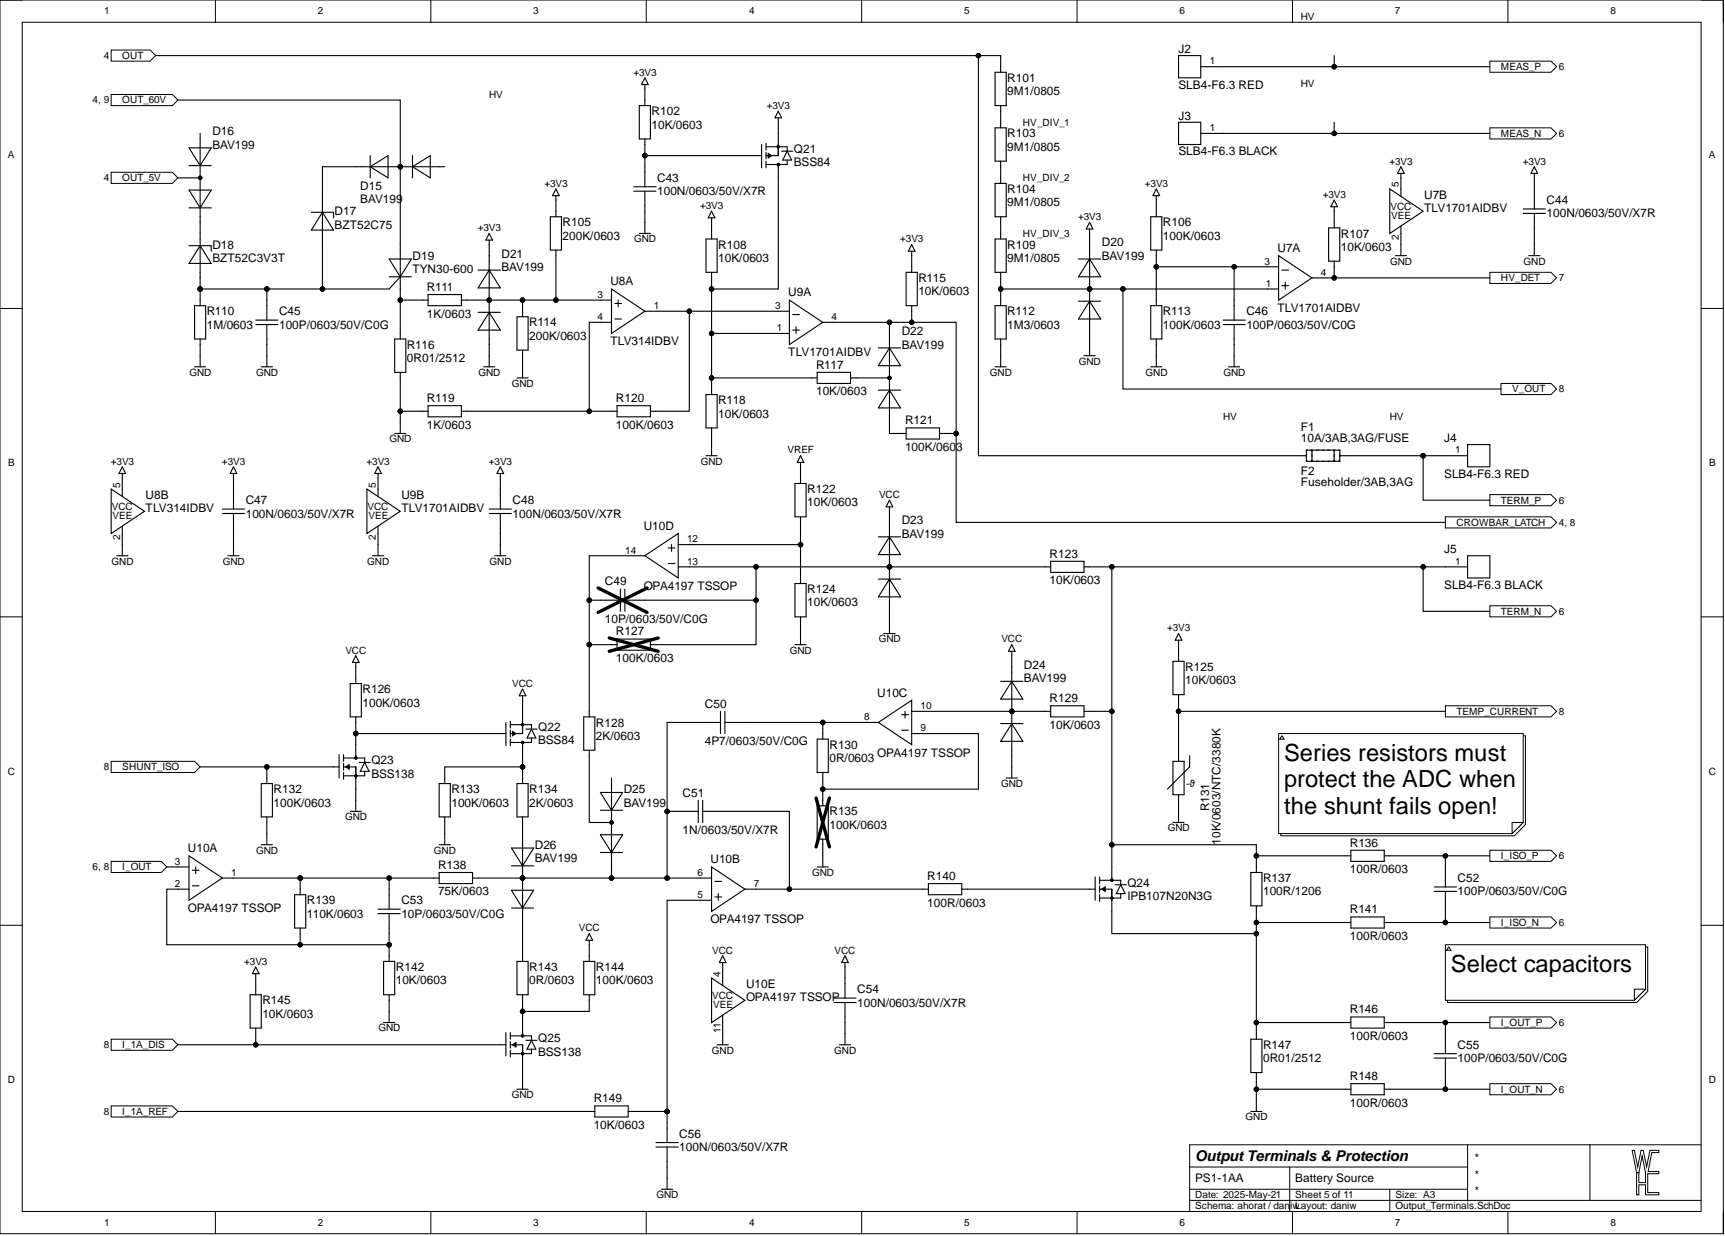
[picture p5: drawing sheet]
<svg xmlns="http://www.w3.org/2000/svg" width="393mm" height="282mm" viewBox="0 0 393 282" stroke-linecap="round" stroke-linejoin="round" font-family="sans-serif">
<defs><g id="words">
<g font-size="5.4">
<text x="292.8" y="173.5">Series resistors must</text>
<text x="292.8" y="179.5">protect the ADC when</text>
<text x="292.8" y="185.6">the shunt fails open!</text>
<text x="330.9" y="221.6">Select capacitors</text>
</g>
<text font-size="3.4" x="272.5" y="264.9">Output Terminals &amp; Protection</text>
<g font-size="2.7">
<text x="268.7" y="12.1">J2</text>
<text x="229.7" y="18.7">R101</text>
<text x="229.7" y="21.7">9M1/0805</text>
<text x="268.7" y="20.2">SLB4-F6.3 RED</text>
<text x="148.6" y="26.3">R102</text>
<text x="148.6" y="29.3">10K/0603</text>
<text x="268.7" y="27.3">J3</text>
<text x="48.4" y="30.8">D16</text>
<text x="48.4" y="33.9">BAV199</text>
<text x="181" y="34.9">Q21</text>
<text x="229.7" y="31.4">R103</text>
<text x="229.7" y="34.4">9M1/0805</text>
<text x="268.7" y="35.4">SLB4-F6.3 BLACK</text>
<text x="149.8" y="41.5">C43</text>
<text x="181" y="37.9">BSS84</text>
<text x="82.1" y="43.3">D15</text>
<text x="82.1" y="46.3">BAV199</text>
<text x="149.8" y="44.5">100N/0603/50V/X7R</text>
<text x="229.7" y="44">R104</text>
<text x="229.7" y="47.1">9M1/0805</text>
<text x="324.8" y="45.3">U7B</text>
<text x="352.7" y="46.6">C44</text>
<text x="76.3" y="49.1">D17</text>
<text x="76.3" y="52.1">BZT52C75</text>
<text x="128.3" y="51.6">R105</text>
<text x="265.2" y="51.6">R106</text>
<text x="324.8" y="48.3">TLV1701AIDBV</text>
<text x="352.7" y="49.6">100N/0603/50V/X7R</text>
<text x="48.4" y="56.7">D18</text>
<text x="48.4" y="59.7">BZT52C3V3T</text>
<text x="94.1" y="59.2">D19</text>
<text x="114.3" y="58.7">D21</text>
<text x="128.3" y="54.7">200K/0603</text>
<text x="163.8" y="56.7">R108</text>
<text x="163.8" y="59.7">10K/0603</text>
<text x="229.7" y="56.7">R109</text>
<text x="229.7" y="59.7">9M1/0805</text>
<text x="251.2" y="56.2">D20</text>
<text x="251.2" y="59.2">BAV199</text>
<text x="265.2" y="54.7">100K/0603</text>
<text x="291.3" y="57.5">U7A</text>
<text x="305.8" y="54.2">R107</text>
<text x="305.8" y="57.2">10K/0603</text>
<text x="94.1" y="62.3">TYN30-600</text>
<text x="114.3" y="61.8">BAV199</text>
<text x="139.2" y="65.1">U8A</text>
<text x="209.4" y="64.3">R115</text>
<text x="47.2" y="71.9">R110</text>
<text x="63.6" y="71.9">C45</text>
<text x="97.4" y="66.3">R111</text>
<text x="179.8" y="67.6">U9A</text>
<text x="209.4" y="67.3">10K/0603</text>
<text x="229.7" y="71.9">R112</text>
<text x="265.2" y="71.9">R113</text>
<text x="284.2" y="71.9">C46</text>
<text x="291.3" y="71.1">TLV1701AIDBV</text>
<text x="47.2" y="74.9">1M/0603</text>
<text x="63.6" y="74.9">100P/0603/50V/C0G</text>
<text x="97.4" y="72.4">1K/0603</text>
<text x="120.7" y="74.4">R114</text>
<text x="120.7" y="77.5">200K/0603</text>
<text x="205.6" y="76.5">D22</text>
<text x="229.7" y="74.9">1M3/0603</text>
<text x="265.2" y="74.9">100K/0603</text>
<text x="284.2" y="74.9">100P/0603/50V/C0G</text>
<text x="92.8" y="79.5">R116</text>
<text x="92.8" y="82.5">0R01/2512</text>
<text x="139.2" y="78.7">TLV314IDBV</text>
<text x="179.8" y="81.3">TLV1701AIDBV</text>
<text x="205.6" y="79.5">BAV199</text>
<text x="186.1" y="84.1">R117</text>
<text x="97.4" y="91.7">R119</text>
<text x="140.5" y="91.7">R120</text>
<text x="163.8" y="92.2">R118</text>
<text x="163.8" y="95.2">10K/0603</text>
<text x="186.1" y="90.2">10K/0603</text>
<text x="97.4" y="97.8">1K/0603</text>
<text x="140.5" y="97.8">100K/0603</text>
<text x="206.4" y="96.7">R121</text>
<text x="296.6" y="98.3">F1</text>
<text x="296.6" y="100.8">10A/3AB,3AG/FUSE</text>
<text x="329.3" y="100.8">J4</text>
<text x="206.4" y="102.8">100K/0603</text>
<text x="33.2" y="113.7">U8B</text>
<text x="91.5" y="113.7">U9B</text>
<text x="184.1" y="112.5">R122</text>
<text x="296.6" y="108.4">F2</text>
<text x="296.6" y="110.9">Fuseholder/3AB,3AG</text>
<text x="329.3" y="108.9">SLB4-F6.3 RED</text>
<text x="33.2" y="116.8">TLV314IDBV</text>
<text x="56" y="115">C47</text>
<text x="56" y="118">100N/0603/50V/X7R</text>
<text x="91.5" y="116.8">TLV1701AIDBV</text>
<text x="116.9" y="115">C48</text>
<text x="116.9" y="118">100N/0603/50V/X7R</text>
<text x="184.1" y="115.5">10K/0603</text>
<text x="205.6" y="119.6">D23</text>
<text x="146.8" y="120.8">U10D</text>
<text x="205.6" y="122.6">BAV199</text>
<text x="239.3" y="127.2">R123</text>
<text x="329.3" y="126.1">J5</text>
<text x="137.9" y="133.5">C49</text>
<text x="146.8" y="134.5">OPA4197 TSSOP</text>
<text x="184.1" y="135.3">R124</text>
<text x="239.3" y="133.2">10K/0603</text>
<text x="329.3" y="134.3">SLB4-F6.3 BLACK</text>
<text x="137.9" y="142.1">10P/0603/50V/C0G</text>
<text x="184.1" y="138.3">10K/0603</text>
<text x="140.5" y="144.9">R127</text>
<text x="140.5" y="151">100K/0603</text>
<text x="233.5" y="152.5">D24</text>
<text x="233.5" y="155.5">BAV199</text>
<text x="270.3" y="153">R125</text>
<text x="82.6" y="158.1">R126</text>
<text x="82.6" y="161.1">100K/0603</text>
<text x="160.7" y="161.4">C50</text>
<text x="200" y="158.8">U10C</text>
<text x="239.3" y="160.1">R129</text>
<text x="270.3" y="156.1">10K/0603</text>
<text x="122.7" y="166.7">Q22</text>
<text x="135.9" y="165.7">R128</text>
<text x="239.3" y="166.2">10K/0603</text>
<text x="122.7" y="169.7">BSS84</text>
<text x="135.9" y="168.7">2K/0603</text>
<text x="160.7" y="170">4P7/0603/50V/C0G</text>
<text x="189.1" y="170.8">R130</text>
<text x="189.1" y="173.8">0R/0603</text>
<text x="200" y="172.5">OPA4197 TSSOP</text>
<text x="84.7" y="174.3">Q23</text>
<text x="84.7" y="177.3">BSS138</text>
<text x="62.4" y="180.9">R132</text>
<text x="62.4" y="183.9">100K/0603</text>
<text x="102.9" y="180.9">R133</text>
<text x="102.9" y="183.9">100K/0603</text>
<text x="120.7" y="180.9">R134</text>
<text x="120.7" y="183.9">2K/0603</text>
<text x="142.2" y="180.9">D25</text>
<text x="142.2" y="183.9">BAV199</text>
<text x="155.7" y="181.7">C51</text>
<text x="189.1" y="186">R135</text>
<text x="275.8" y="185" transform="rotate(-90 275.8 185)">R131</text>
<text x="155.7" y="190.3">1N/0603/50V/X7R</text>
<text x="189.1" y="189">100K/0603</text>
<text x="42.8" y="194.3">U10A</text>
<text x="121.9" y="193.6">D26</text>
<text x="121.9" y="196.6">BAV199</text>
<text x="162" y="196.9">U10B</text>
<text x="278.3" y="192.6" transform="rotate(-90 278.3 192.6)">10K/0603/NTC/3380K</text>
<text x="307.8" y="193.1">R136</text>
<text x="99.9" y="198.1">R138</text>
<text x="211.4" y="200.7">R140</text>
<text x="257.1" y="202.2">Q24</text>
<text x="288" y="201.2">R137</text>
<text x="307.8" y="199.1">100R/0603</text>
<text x="332.4" y="201.2">C52</text>
<text x="42.8" y="208">OPA4197 TSSOP</text>
<text x="70" y="206.2">R139</text>
<text x="70" y="209.3">110K/0603</text>
<text x="91.5" y="206.2">C53</text>
<text x="91.5" y="209.3">10P/0603/50V/C0G</text>
<text x="99.9" y="204.2">75K/0603</text>
<text x="211.4" y="206.7">100R/0603</text>
<text x="257.1" y="205.2">IPB107N20N3G</text>
<text x="288" y="204.2">100R/1206</text>
<text x="307.8" y="208.3">R141</text>
<text x="332.4" y="204.2">100P/0603/50V/C0G</text>
<text x="162" y="210.5">OPA4197 TSSOP</text>
<text x="307.8" y="214.3">100R/0603</text>
<text x="90.3" y="221.4">R142</text>
<text x="120.7" y="221.4">R143</text>
<text x="135.9" y="221.4">R144</text>
<text x="90.3" y="224.5">10K/0603</text>
<text x="120.7" y="224.5">0R/0603</text>
<text x="135.9" y="224.5">100K/0603</text>
<text x="170.1" y="225.2">U10E</text>
<text x="195.5" y="226.5">C54</text>
<text x="59.8" y="229.1">R145</text>
<text x="59.8" y="232.1">10K/0603</text>
<text x="170.1" y="228.3">OPA4197 TSSOP</text>
<text x="195.5" y="229.6">100N/0603/50V/X7R</text>
<text x="307.8" y="231.1">R146</text>
<text x="122.7" y="237.7">Q25</text>
<text x="288" y="239.2">R147</text>
<text x="307.8" y="237.2">100R/0603</text>
<text x="332.4" y="239.2">C55</text>
<text x="122.7" y="240.7">BSS138</text>
<text x="288" y="242.2">0R01/2512</text>
<text x="332.4" y="242.2">100P/0603/50V/C0G</text>
<text x="135.4" y="251.4">R149</text>
<text x="307.8" y="246.3">R148</text>
<text x="135.4" y="257.4">10K/0603</text>
<text x="307.8" y="252.4">100R/0603</text>
<text x="154.9" y="259.5">C56</text>
<text x="154.9" y="262.5">100N/0603/50V/X7R</text>
<text x="272.5" y="269.6">PS1-1AA</text>
<text x="295.4" y="269.6">Battery Source</text>
<text x="335.9" y="265">*</text>
<text x="335.9" y="268.8">*</text>
<text x="335.9" y="272.6">*</text>
</g>
<g font-size="2.3">
<text x="23.7" y="3.3">1</text>
<text x="72.5" y="3.3">2</text>
<text x="121.6" y="3.3">3</text>
<text x="170.8" y="3.3">4</text>
<text x="219.9" y="3.3">5</text>
<text x="269" y="3.3">6</text>
<text x="296.6" y="4.6">HV</text>
<text x="318.1" y="3.3">7</text>
<text x="367.3" y="3.3">8</text>
<text x="23.7" y="13.4">4</text>
<text x="27.9" y="13.4">OUT</text>
<text x="144.4" y="17.2">+3V3</text>
<text x="275.8" y="14.7">1</text>
<text x="342.3" y="16">MEAS_P</text>
<text x="355.4" y="16">6</text>
<text x="21.1" y="23.6">4, 9</text>
<text x="27.9" y="23.6">OUT_60V</text>
<text x="111.6" y="22.3">HV</text>
<text x="296.6" y="19.8">HV</text>
<text x="174.8" y="24.8">+3V3</text>
<text x="233.2" y="28.6">HV_DIV_1</text>
<text x="275.8" y="29.9">1</text>
<text x="1.8" y="36">A</text>
<text x="342.3" y="31.2">MEAS_N</text>
<text x="355.4" y="31.2">6</text>
<text x="389.7" y="36">A</text>
<text x="23.7" y="41.3">4</text>
<text x="27.9" y="41.3">OUT_5V</text>
<text x="233.2" y="41.3">HV_DIV_2</text>
<text x="316.8" y="37.5">+3V3</text>
<text x="347.2" y="37.5">+3V3</text>
<text x="124.1" y="42.6">+3V3</text>
<text x="159.6" y="47.7">+3V3</text>
<text x="261" y="42.6">+3V3</text>
<text x="301.6" y="45.1">+3V3</text>
<text x="317.1" y="47.8">VCC</text>
<text x="318.9" y="42.8" transform="rotate(-90 318.9 42.8)">5</text>
<text x="108.9" y="52.7">+3V3</text>
<text x="233.2" y="54">HV_DIV_3</text>
<text x="245.8" y="50.2">+3V3</text>
<text x="317.2" y="50">VEE</text>
<text x="144.6" y="55.3">GND</text>
<text x="205.3" y="55.3">+3V3</text>
<text x="318.9" y="54.7" transform="rotate(-90 318.9 54.7)">2</text>
<text x="288.3" y="60.3">3</text>
<text x="288.7" y="65.4">1</text>
<text x="301.2" y="62.9">4</text>
<text x="317" y="60.3">GND</text>
<text x="342.3" y="64.1">HV_DET</text>
<text x="347.4" y="60.3">GND</text>
<text x="355.4" y="64.1">7</text>
<text x="136.2" y="67.9">3</text>
<text x="149.1" y="70.5">1</text>
<text x="176.8" y="70.5">3</text>
<text x="136.2" y="73">4</text>
<text x="177.1" y="75.5">1</text>
<text x="189.6" y="73">4</text>
<text x="246" y="83.1">GND</text>
<text x="43.2" y="85.7">GND</text>
<text x="58.4" y="85.7">GND</text>
<text x="109.1" y="85.7">GND</text>
<text x="116.7" y="88.2">GND</text>
<text x="225.7" y="85.7">GND</text>
<text x="261.2" y="85.7">GND</text>
<text x="279" y="85.7">GND</text>
<text x="344.8" y="89.5">V_OUT</text>
<text x="355.4" y="89.5">8</text>
<text x="278.9" y="95.8">HV</text>
<text x="316.9" y="95.8">HV</text>
<text x="88.8" y="100.9">GND</text>
<text x="1.9" y="106.3">B</text>
<text x="25.3" y="106">+3V3</text>
<text x="50.6" y="106">+3V3</text>
<text x="83.6" y="106">+3V3</text>
<text x="111.5" y="106">+3V3</text>
<text x="159.8" y="106">GND</text>
<text x="179.6" y="103.4">VREF</text>
<text x="331.8" y="103.4">1</text>
<text x="389.8" y="106.3">B</text>
<text x="27.4" y="111.2" transform="rotate(-90 27.4 111.2)">5</text>
<text x="85.7" y="111.2" transform="rotate(-90 85.7 111.2)">5</text>
<text x="200.5" y="113.6">VCC</text>
<text x="25.5" y="116.3">VCC</text>
<text x="25.7" y="118.5">VEE</text>
<text x="83.8" y="116.3">VCC</text>
<text x="84" y="118.5">VEE</text>
<text x="332.1" y="119.9">CROWBAR_LATCH</text>
<text x="342.3" y="114.8">TERM_P</text>
<text x="355.4" y="114.8">6</text>
<text x="355.4" y="119.9">4, 8</text>
<text x="27.4" y="123.1" transform="rotate(-90 27.4 123.1)">2</text>
<text x="85.7" y="123.1" transform="rotate(-90 85.7 123.1)">2</text>
<text x="156.7" y="123.7">12</text>
<text x="25.4" y="128.8">GND</text>
<text x="50.8" y="128.8">GND</text>
<text x="83.7" y="128.8">GND</text>
<text x="111.6" y="128.8">GND</text>
<text x="142.6" y="126.2">14</text>
<text x="156.7" y="128.8">13</text>
<text x="331.8" y="128.8">1</text>
<text x="266.1" y="144">+3V3</text>
<text x="342.3" y="140.2">TERM_N</text>
<text x="355.4" y="140.2">6</text>
<text x="78.8" y="149">VCC</text>
<text x="180.1" y="149">GND</text>
<text x="200.4" y="146.5">GND</text>
<text x="228.3" y="146.5">VCC</text>
<text x="116.8" y="156.6">VCC</text>
<text x="209.9" y="161.7">10</text>
<text x="197.1" y="164.2">8</text>
<text x="209.9" y="166.8">9</text>
<text x="332.1" y="163">TEMP_CURRENT</text>
<text x="355.4" y="163">8</text>
<text x="1.8" y="176.7">C</text>
<text x="23.7" y="175.7">8</text>
<text x="27.9" y="175.7">SHUNT_ISO</text>
<text x="228.3" y="179.5">GND</text>
<text x="270.5" y="179.5">-ϑ</text>
<text x="389.7" y="176.7">C</text>
<text x="78.7" y="187.1">GND</text>
<text x="266.3" y="189.6">GND</text>
<text x="39.9" y="197.2">3</text>
<text x="58.4" y="194.7">GND</text>
<text x="99" y="194.7">GND</text>
<text x="342.3" y="195.9">I_ISO_P</text>
<text x="355.4" y="195.9">6</text>
<text x="21.1" y="198.5">6, 8</text>
<text x="27.9" y="198.5">I_OUT</text>
<text x="39.9" y="202.3">2</text>
<text x="52.7" y="199.7">1</text>
<text x="159" y="199.7">6</text>
<text x="171.9" y="202.3">7</text>
<text x="185.2" y="199.7">GND</text>
<text x="159" y="204.8">5</text>
<text x="132" y="212.4">VCC</text>
<text x="342.3" y="211.1">I_ISO_N</text>
<text x="355.4" y="211.1">6</text>
<text x="55.7" y="220">+3V3</text>
<text x="162.4" y="217.5">VCC</text>
<text x="190.3" y="217.5">VCC</text>
<text x="162.4" y="227.8">VCC</text>
<text x="164.3" y="222.7" transform="rotate(-90 164.3 222.7)">4</text>
<text x="162.6" y="230">VEE</text>
<text x="342.3" y="234">I_OUT_P</text>
<text x="355.4" y="234">6</text>
<text x="23.7" y="239">8</text>
<text x="27.9" y="239">I_1A_DIS</text>
<text x="86.3" y="235.2">GND</text>
<text x="164.3" y="235.6" transform="rotate(-90 164.3 235.6)">11</text>
<text x="162.3" y="240.3">GND</text>
<text x="190.2" y="240.3">GND</text>
<text x="1.8" y="247">D</text>
<text x="116.7" y="250.4">GND</text>
<text x="342.3" y="249.2">I_OUT_N</text>
<text x="355.4" y="249.2">6</text>
<text x="389.7" y="247">D</text>
<text x="23.7" y="254.2">8</text>
<text x="27.9" y="254.2">I_1A_REF</text>
<text x="284" y="255.5">GND</text>
<text x="149.7" y="273.2">GND</text>
<text x="272.5" y="273.2">Date: 2025-May-21</text>
<text x="272.5" y="275.8">Schema: ahorat / daniwLayout: daniw</text>
<text x="295.4" y="273.2">Sheet 5 of 11</text>
<text x="318.2" y="275.8">Output_Terminals.SchDoc</text>
<text x="318.2" y="273.2">Size: A3</text>
<text x="23.7" y="279.6">1</text>
<text x="72.5" y="279.6">2</text>
<text x="121.6" y="279.6">3</text>
<text x="170.8" y="279.6">4</text>
<text x="219.9" y="279.6">5</text>
<text x="269" y="279.6">6</text>
<text x="318.1" y="279.6">7</text>
<text x="367.3" y="279.6">8</text>
</g>
</g></defs>
<g fill="none" stroke="#000" stroke-width=".23">
<path d="M0 0h393v281.3h-393zM0 0h5.1M5.1 5.1h382.8v271.2h-382.8zM49.1 0v5.1M98.2 0v5.1M147.4 0v5.1M196.5 0v5.1M245.6 0v5.1M294.7 0v5.1M343.8 0v5.1M387.9 0h5.1v5.1M0 70.3h5.1"/>
<path d="M387.9 70.3h5.1M0 140.7h5.1M387.9 140.7h5.1M0 211h5.1M387.9 211h5.1M49.1 276.3v5M98.2 276.3v5M147.4 276.3v5M196.5 276.3v5M245.6 276.3v5M271.3 266.1h63.4M271.3 273.7h116.6"/>
<path d="M271.3 271.2h63.4M294.1 266.1v10.2M294.7 276.3v5M316.9 271.2v5.1M334.7 261.1v12.6M343.8 276.3v5M362.5 261.1v12.6M387.9 261.1h-116.6v15.2M393 276.3v5"/>
</g>
<path d="M372.2 262.3h.5l.7 3.8 .8-3.8h.5l.8 3.8 .7-3.8h2.1v.5h-1.6l-.9 4.4h2.5v.5h-2.6v4.3h2.6v.5h-3.1v-2.3h-1.5v2.3h-.5v-5.1h.5v2.3h1.5v-2.3l-.7-3.8-.8 3.8h-.5z" fill-rule="evenodd" fill="#fff"/>
<path d="M372.2 262.3h.5l.7 3.8 .8-3.8h.5l.8 3.8 .7-3.8h2.1v.5h-1.6l-.9 4.4h2.5v.5h-2.6v4.3h2.6v.5h-3.1v-2.3h-1.5v2.3h-.5v-5.1h.5v2.3h1.5v-2.3l-.7-3.8-.8 3.8h-.5z" fill="none" stroke="#000" stroke-width=".23"/>
<path d="M25.4 11.4h8.8l1.3 1.3-1.3 1.2h-8.8z" fill-rule="evenodd" fill="#fff"/>
<path d="M25.4 11.4h8.8l1.3 1.3-1.3 1.2h-8.8z" fill="none" stroke="#000" stroke-width=".23"/>
<path d="M296.6 103.9h1.3M297.9 102.7h7.6v2.5h-7.6zM299.2 102.7v2.5M304.2 102.7v2.5M305.5 103.9h1.3M285.2 199h2.6v7.6h-2.6zM286.5 197.7v1.3M286.5 206.6v1.2" fill="none" stroke="#000" stroke-width=".25"/>
<path d="M339.7 231.9h14l1.2 1.3-1.2 1.3h-14z" fill-rule="evenodd" fill="#fff"/>
<path d="M339.7 231.9h14l1.2 1.3-1.2 1.3h-14z" fill="none" stroke="#000" stroke-width=".23"/>
<path d="M25.4 252.2h13.9l1.3 1.3-1.3 1.2h-13.9z" fill-rule="evenodd" fill="#fff"/>
<path d="M25.4 252.2h13.9l1.3 1.3-1.3 1.2h-13.9z" fill="none" stroke="#000" stroke-width=".23"/>
<path d="M25.4 237h13.9l1.3 1.3-1.3 1.2h-13.9z" fill-rule="evenodd" fill="#fff"/>
<path d="M25.4 237h13.9l1.3 1.3-1.3 1.2h-13.9z" fill="none" stroke="#000" stroke-width=".23"/>
<path d="M339.7 13.9h14l1.2 1.3-1.2 1.3h-14z" fill-rule="evenodd" fill="#fff"/>
<path d="M339.7 13.9h14l1.2 1.3-1.2 1.3h-14z" fill="none" stroke="#000" stroke-width=".23"/>
<path d="M339.7 29.2h14l1.2 1.2-1.2 1.3h-14z" fill-rule="evenodd" fill="#fff"/>
<path d="M339.7 29.2h14l1.2 1.2-1.2 1.3h-14z" fill="none" stroke="#000" stroke-width=".23"/>
<path d="M339.7 112.8h14l1.2 1.3-1.2 1.2h-14z" fill-rule="evenodd" fill="#fff"/>
<path d="M339.7 112.8h14l1.2 1.3-1.2 1.2h-14z" fill="none" stroke="#000" stroke-width=".23"/>
<path d="M339.7 138.1h14l1.2 1.3-1.2 1.3h-14z" fill-rule="evenodd" fill="#fff"/>
<path d="M339.7 138.1h14l1.2 1.3-1.2 1.3h-14z" fill="none" stroke="#000" stroke-width=".23"/>
<path d="M306.8 233.2h1.2M308 231.9h7.6v2.6h-7.6zM315.6 233.2h1.3M329.6 235.7v4.6M306.8 248.4h1.2M308 247.1h7.6v2.6h-7.6zM315.6 248.4h1.3M327 240.3h5.1M327 241.3h5.1M329.6 241.3v4.6" fill="none" stroke="#000" stroke-width=".25"/>
<path d="M339.7 247.1h14l1.2 1.3-1.2 1.3h-14z" fill-rule="evenodd" fill="#fff"/>
<path d="M339.7 247.1h14l1.2 1.3-1.2 1.3h-14z" fill="none" stroke="#000" stroke-width=".23"/>
<path d="M285.2 237h2.6v7.6h-2.6zM286.5 235.7v1.3M286.5 244.6v1.3" fill="none" stroke="#000" stroke-width=".25"/>
<path d="M339.7 193.9h14l1.2 1.3-1.2 1.2h-14z" fill-rule="evenodd" fill="#fff"/>
<path d="M339.7 193.9h14l1.2 1.3-1.2 1.2h-14z" fill="none" stroke="#000" stroke-width=".23"/>
<path d="M306.8 195.2h1.2M308 193.9h7.6v2.5h-7.6zM315.6 195.2h1.3M329.6 197.7v4.6M306.8 210.4h1.2M308 209.1h7.6v2.5h-7.6zM315.6 210.4h1.3M327 202.3h5.1M327 203.3h5.1M329.6 203.3v4.5" fill="none" stroke="#000" stroke-width=".25"/>
<path d="M339.7 209.1h14l1.2 1.3-1.2 1.2h-14z" fill-rule="evenodd" fill="#fff"/>
<path d="M339.7 209.1h14l1.2 1.3-1.2 1.2h-14z" fill="none" stroke="#000" stroke-width=".23"/>
<g fill="none" stroke="#000" stroke-width=".25">
<path d="M249.7 200v5.3M250.7 200v1.5M253.5 197.7v3M248.5 202.8h1.2M250.7 202.8h2.8v5M250.7 202v1.5M250.7 204v1.6M250.7 200.7h4.9v1.1M251.2 202.8l.8-.5v1zM252 202.5l-.5 .3 .5 .2M254.3 201.8h2.5M255.6 203.8v1h-4.9"/>
<path d="M255.6 201.8l1 2h-2.1z"/>
<circle cx="253.5" cy="200.7" r=".25"/>
<circle cx="253.5" cy="204.8" r=".25"/>
</g>
<path d="M25.4 173.6h19l1.2 1.3-1.2 1.3h-19z" fill-rule="evenodd" fill="#fff"/>
<path d="M25.4 173.6h19l1.2 1.3-1.2 1.3h-19z" fill="none" stroke="#000" stroke-width=".23"/>
<path d="M285.2 253.5h2.6M286.5 250.9v2.6" fill="none" stroke="#000" stroke-width=".25"/>
<path d="M339.7 62.1h14l1.2 1.3-1.2 1.2h-14z" fill-rule="evenodd" fill="#fff"/>
<path d="M339.7 62.1h14l1.2 1.3-1.2 1.2h-14z" fill="none" stroke="#000" stroke-width=".23"/>
<path d="M226.9 54.5h2.5v7.6h-2.5zM228.2 53.2v1.3M226.9 69.7h2.5v7.6h-2.5zM228.2 62.1v1.3M228.2 68.4v1.3M228.2 77.3v1.3M226.9 83.6h2.5M228.2 81.1v2.5" fill="none" stroke="#000" stroke-width=".25"/>
<path d="M291.6 58.3l7.6 5.1-7.6 5z" fill="#fff"/>
<g fill="none" stroke="#000" stroke-width=".25">
<path d="M245.9 59.1h5.1M248.5 52.2v1M248.5 55.8v20.2M248.5 59.1l2.5 4h-5.1zM248.5 50.7l.7 1.5h-1.5zM262.4 49.4h2.5v7.6h-2.5zM263.7 44.6v1M263.7 48.2v1.2M263.7 57v1.3M263.7 43.1l.7 1.5h-1.5zM291.6 58.3l7.6 5.1-7.6 5zM303 52h2.5v7.6h-2.5z"/>
<path d="M304.2 47.1v1.1M304.2 50.7v1.3M304.2 59.6v1.2M304.2 45.6l.8 1.5h-1.5zM245.9 68.7h5.1M248.5 78.6v2.5M248.5 68.7l2.5 4h-5.1zM262.4 69.7h2.5v7.6h-2.5zM263.7 68.4v1.3M263.7 77.3v1.3M278.9 73h5.1M278.9 74h5.1"/>
<path d="M281.4 68.4v4.6M281.4 74v4.6M289 60.8h2.6M289 65.9h2.6M292.3 61.6h1.5M292.3 65.1h1.5M293.1 64.4v1.5M299.2 63.4h2.5M247.2 81.1h2.5M262.4 83.6h2.5M263.7 81.1v2.5M280.1 83.6h2.6"/>
<path d="M281.4 81.1v2.5"/>
<circle cx="248.5" cy="65.9" r=".38"/>
<circle cx="248.5" cy="65.9" r=".25"/>
</g>
<circle cx="248.5" cy="65.9" r=".51" fill="#000"/>
<circle cx="248.5" cy="65.9" r=".51" fill="none" stroke="#000" stroke-width=".23"/>
<path d="M342.3 87.4h11.4l1.2 1.3-1.2 1.3h-11.4z" fill-rule="evenodd" fill="#fff"/>
<path d="M342.3 87.4h11.4l1.2 1.3-1.2 1.3h-11.4z" fill="none" stroke="#000" stroke-width=".23"/>
<path d="M316.9 43.1l7.6 5.1-7.6 5z" fill="#fff"/>
<g fill="none" stroke="#000" stroke-width=".25">
<path d="M319.4 39.5v1.1M319.4 38l.8 1.5h-1.5zM349.9 38l.7 1.5h-1.5zM349.9 39.5v1.1M316.9 43.1l7.6 5.1-7.6 5zM318.2 58.3h2.5M319.4 43.1v1.7M319.4 51.5v1.7M319.4 55.8v2.5M347.3 47.7h5.1M347.3 48.7h5.1M348.6 58.3h2.5"/>
<path d="M349.9 43.1v4.6M349.9 48.7v4.5M349.9 55.8v2.5"/>
</g>
<circle cx="324.5" cy="103.9" r=".51" fill="#000"/>
<circle cx="324.5" cy="103.9" r=".51" fill="none" stroke="#000" stroke-width=".23"/>
<path d="M25.4 196.4h11.4l1.2 1.3-1.2 1.3h-11.4z" fill-rule="evenodd" fill="#fff"/>
<path d="M25.4 196.4h11.4l1.2 1.3-1.2 1.3h-11.4z" fill="none" stroke="#000" stroke-width=".23"/>
<path d="M43.1 195.2l7.6 5-7.6 5.1z" fill="#fff"/>
<g fill="none" stroke="#000" stroke-width=".25">
<path d="M181.3 110.3h2.5v7.6h-2.5zM182.5 103.9l.8 1.5h-1.5zM182.5 105.4v1.1M182.5 109v1.3M182.5 117.9v1.2M202.8 115.6v1M202.8 119.1v20.3M202.8 114.1l.8 1.5h-1.5zM136.9 136.9h4.6M141.5 134.3v5.1M142.5 136.9h4.5M142.5 134.3v5.1"/>
<path d="M181.3 133.1h2.5v7.6h-2.5zM182.5 131.8v1.3M200.3 122.4h5.1M200.3 132.1h5.1M202.8 122.4l2.6 4.1h-5.1zM202.8 132.1l2.6 4h-5.1zM238.3 129.3h1.3M239.6 128h7.6v2.5h-7.6zM247.2 129.3h1.3M79.9 155.9h2.5v7.6h-2.5zM81.1 151.1v1M81.1 154.6v1.3"/>
<path d="M81.1 149.5l.8 1.6h-1.5zM119.2 158.7v1M119.2 157.2l.7 1.5h-1.5zM139.4 147h1.3M140.7 145.7h7.6v2.6h-7.6zM148.3 147h1.3M181.3 147h2.5M182.5 140.7v1.2M182.5 144.5v2.5M201.6 144.5h2.5M202.8 141.9v2.6M228.2 155.4h5"/>
<path d="M230.7 148.5v1M230.7 152.1v20.3M230.7 155.4l2.5 4h-5zM230.7 147l.8 1.5h-1.6zM76.1 174.9h1.2M77.3 172.1v5.3M78.3 174.9h2.8v5.1M78.3 172.1v1.5M78.3 174.1v1.6M78.3 176.2v1.5M78.3 172.9h4.9v1M78.8 174.9l.8-.5v1z"/>
<path d="M79.6 174.6l-.5 .3 .5 .2M81.1 163.5v1.3M81.1 169.8v3.1M81.9 173.9h2.5M83.2 175.9v1h-4.9M83.2 173.9l1 2h-2.1zM114.1 167.3h1.3M115.4 164.8v5.3M116.4 164.5v1.5M116.4 166.5v1.6M116.4 168.6v1.5M116.4 165.3h4.8v1"/>
<path d="M116.9 166.8l.7 .5-.7 .5zM116.9 167l.5 .3-.5 .2M117.9 178.7h2.5v7.6h-2.5zM119.2 162.2v5.1h-2.8M119.2 169.3v3.1M119.2 177.4v1.3M119.9 166.3h2.6M121.2 168.3v1h-4.8M121.2 166.3l1 2h-2zM133.1 163.5h2.5v7.6h-2.5zM134.4 162.2v1.3M134.4 171.1v1.3"/>
<path d="M139.4 177.4v20.3M159.7 164.8h4.6M164.3 162.2v5.1M165.3 164.8h4.6M165.3 162.2v5.1M186.3 168.6h2.6v7.6h-2.6zM187.6 167.3v1.3M187.6 176.2v1.2M228.2 165h5M229.4 177.4h2.6M230.7 174.9v2.5M230.7 165l2.5 4.1h-5z"/>
<path d="M238.3 162.2h1.3M239.6 161h7.6v2.5h-7.6zM247.2 162.2h1.3M40.6 197.7h2.5M43.1 195.2l7.6 5-7.6 5.1zM43.9 198.5h1.5M44.6 197.7v1.5M79.9 185h2.5M81.1 182.5v2.5M100.1 199h7.6v2.5h-7.6zM116.6 197.5h5.1M116.6 193.4h5.1l-2.5 4.1z"/>
<path d="M119.2 186.3v1.3M119.2 190.1v20.3M136.9 194.4h5.1M136.9 190.4h5.1l-2.6 4zM136.9 184.8h5.1M136.9 180.7h5.1l-2.6 4.1zM154.7 185h4.5M159.2 182.5v5.1M160.2 185h4.6M160.2 182.5v5.1M186.3 197.7h2.6M186.3 183.8h2.6v7.6h-2.6z"/>
<path d="M187.6 182.5v1.3M187.6 191.4v1.2M187.6 195.2v2.5M40.6 202.8h2.5M43.9 202h1.5M50.7 200.2h2.5M67.2 204h2.5v7.6h-2.5zM68.5 202.8v1.2M68.5 211.6v1.3M86.2 207.3h5.1M86.2 208.4h5.1M87.5 219.2h2.5v7.7h-2.5z"/>
<path d="M88.7 202.8v4.5M88.7 208.4v4.5M88.7 218v1.2M98.9 200.2h1.2M107.7 200.2h1.3M116.6 207.1h5.1M116.6 203h5.1l-2.5 4.1zM117.9 219.2h2.5v7.7h-2.5zM119.2 218v1.2M164.8 219.5v1M164.8 218l.8 1.5h-1.6zM192.7 218l.7 1.5h-1.5z"/>
<path d="M192.7 219.5v1M210.4 202.8h1.3M211.7 201.5h7.6v2.5h-7.6zM219.3 202.8h1.3M57 226.9h2.6v7.6h-2.6zM58.3 222v1.1M58.3 225.6v1.3M58.3 234.5v1.2M58.3 220.5l.8 1.5h-1.5zM87.5 233.2h2.5M88.7 226.9v1.2M88.7 230.7v2.5"/>
<path d="M114.1 238.3h1.3M115.4 235.5v5.3M116.4 238.3h2.8v5M116.4 235.5v1.5M116.4 237.5v1.5M116.4 239.5v1.5M116.4 236.2h4.8v1M116.9 238.3l.7-.5v1zM117.6 238l-.5 .3 .5 .2M119.2 226.9v1.2M119.2 233.2v3M119.9 237.2h2.6"/>
<path d="M121.2 239.3v1h-4.8M121.2 237.2l1 2.1h-2zM163.5 238.3h2.6M164.8 235.7v2.6M190.1 227.6h5.1M190.1 228.6h5.1M191.4 238.3h2.5M192.7 223.1v4.5M192.7 228.6v4.6M192.7 235.7v2.6M117.9 248.4h2.5M119.2 245.9v2.5"/>
<path d="M134.4 253.5h1.2M135.6 252.2h7.6v2.5h-7.6zM143.2 253.5h1.3M152.1 256v4.6M149.6 260.6h5.1M149.6 261.6h5.1M150.8 271.2h2.6M152.1 261.6v4.5M152.1 268.7v2.5"/>
<circle cx="202.8" cy="129.3" r=".38"/>
<circle cx="202.8" cy="129.3" r=".25"/>
<circle cx="81.1" cy="176.9" r=".25"/>
<circle cx="81.1" cy="172.9" r=".25"/>
<circle cx="119.2" cy="165.3" r=".25"/>
<circle cx="119.2" cy="169.3" r=".25"/>
<circle cx="230.7" cy="162.2" r=".38"/>
<circle cx="230.7" cy="162.2" r=".25"/>
<circle cx="139.4" cy="187.6" r=".38"/>
<circle cx="139.4" cy="187.6" r=".25"/>
<circle cx="119.2" cy="200.2" r=".38"/>
<circle cx="119.2" cy="200.2" r=".25"/>
<circle cx="119.2" cy="236.2" r=".25"/>
<circle cx="119.2" cy="240.3" r=".25"/>
</g>
<g fill="#000">
<circle cx="202.8" cy="129.3" r=".51"/>
<circle cx="230.7" cy="162.2" r=".51"/>
<circle cx="119.2" cy="200.2" r=".51"/>
</g>
<g fill="none" stroke="#000" stroke-width=".23">
<circle cx="202.8" cy="129.3" r=".51"/>
<circle cx="230.7" cy="162.2" r=".51"/>
<circle cx="119.2" cy="200.2" r=".51"/>
</g>
<path d="M136.4 134.1l11.2 5.6M147.6 134.1l-11.2 5.6M138.9 145.5l11.2 3M150.1 145.5l-11.2 3M186.1 182l3 11.1M189.1 182l-3 11.1" fill="none" stroke="#000" stroke-width=".76"/>
<path d="M162.3 197.7l7.6 5.1-7.6 5z" fill="#fff"/>
<path d="M162.3 197.7l7.6 5.1-7.6 5zM159.7 200.2h2.6M159.7 205.3h2.6M163 201h1.5M163 204.5h1.5M163.8 203.8v1.5M169.9 202.8h2.5" fill="none" stroke="#000" stroke-width=".25"/>
<path d="M200.3 164.8l7.6-5.1v10.1z" fill="#fff"/>
<path d="M197.8 164.8h2.5M200.3 164.8l7.6-5.1v10.1zM205.6 166.5h1.5M205.6 163h1.5M206.4 162.2v1.5M207.9 167.3h2.5M207.9 162.2h2.5" fill="none" stroke="#000" stroke-width=".25"/>
<path d="M147 126.7l7.7-5v10.1z" fill="#fff"/>
<path d="M144.5 126.7h2.5M147 126.7l7.7-5v10.1zM152.4 128.5h1.5M152.4 125h1.5M153.1 124.2v1.5M154.7 129.3h2.5M154.7 124.2h2.5" fill="none" stroke="#000" stroke-width=".25"/>
<path d="M162.3 223.1l7.6 5-7.6 5.1z" fill="#fff"/>
<path d="M162.3 223.1l7.6 5-7.6 5.1zM164.8 223.1v1.7M164.8 231.5v1.7" fill="none" stroke="#000" stroke-width=".25"/>
<path d="M334.7 126.7h5v5.1h-5z" fill-rule="evenodd" fill="#fff"/>
<path d="M329.6 129.3h5.1M334.7 126.7h5v5.1h-5z" fill="none" stroke="#000" stroke-width=".25"/>
<path d="M268.7 27.9h5.1v5.1h-5.1z" fill-rule="evenodd" fill="#fff"/>
<path d="M268.7 27.9h5.1v5.1h-5.1zM273.8 30.4h5.1" fill="none" stroke="#000" stroke-width=".25"/>
<path d="M334.7 101.4h5v5.1h-5z" fill-rule="evenodd" fill="#fff"/>
<path d="M329.6 103.9h5.1M334.7 101.4h5v5.1h-5z" fill="none" stroke="#000" stroke-width=".25"/>
<path d="M268.7 12.7h5.1v5h-5.1z" fill-rule="evenodd" fill="#fff"/>
<g fill="none" stroke="#000" stroke-width=".25">
<path d="M226.9 16.5h2.5v7.6h-2.5zM228.2 15.2v1.3M268.7 12.7h5.1v5h-5.1zM273.8 15.2h5.1M226.9 29.2h2.5v7.6h-2.5zM228.2 24.1v1.3M228.2 27.9v1.3M228.2 36.8v1.2M226.9 41.8h2.5v7.6h-2.5zM228.2 40.6v1.2M228.2 49.4v1.3M59.6 178.7h2.5v7.6h-2.5z"/>
<path d="M60.8 177.4v1.3M100.1 178.7h2.6v7.6h-2.6zM101.4 177.4v1.3M60.8 186.3v1.3M100.1 192.6h2.6M101.4 186.3v1.3M101.4 190.1v2.5M133.1 219.2h2.5v7.7h-2.5zM134.4 214.4v1M134.4 218v1.2M134.4 212.9l.7 1.5h-1.5zM134.4 226.9v1.2"/>
</g>
<path d="M25.4 39.3h13.9l1.3 1.3-1.3 1.2h-13.9z" fill-rule="evenodd" fill="#fff"/>
<path d="M25.4 39.3h13.9l1.3 1.3-1.3 1.2h-13.9z" fill="none" stroke="#000" stroke-width=".23"/>
<path d="M25.4 21.5h13.9l1.3 1.3-1.3 1.3h-13.9z" fill-rule="evenodd" fill="#fff"/>
<g fill="none" stroke="#000" stroke-width=".23">
<path d="M25.4 21.5h13.9l1.3 1.3-1.3 1.3h-13.9z"/>
<circle cx="91.3" cy="38" r=".51"/>
</g>
<g fill="none" stroke="#000" stroke-width=".25">
<path d="M43.1 37.8h5.1M43.1 33.7h5.1l-2.6 4.1zM45.6 30.4v20.3M81.1 38h20.3M84.4 35.5v5.1M84.4 38l4.1-2.5v5.1zM94.1 35.5v5.1M94.1 38l4-2.5v5.1zM43.1 56h5.1v1.3M43.1 47.4h5.1M43.1 43.3h5.1l-2.6 4.1zM45.6 53.2v10.2"/>
<path d="M45.6 56l2.6 4.1h-5.1zM71 48.4h5.1v1.3M73.5 45.6v10.2M73.5 48.4l2.6 4.1h-5.1zM88.7 59.1h5.1l-2.5 4zM91.3 55.8v10.1M44.4 69.7h2.5v7.6h-2.5zM45.6 68.4v1.3M45.6 77.3v1.3M58.3 73h5.1M58.3 74h5.1M60.8 68.4v4.6"/>
<path d="M60.8 74v4.6M88.7 63.1h5.1M90 77.3h2.5v7.6h-2.5zM91.3 63.1l-2.6 2.8M91.3 76v1.3M44.4 83.6h2.5M45.6 81.1v2.5M59.6 83.6h2.5M60.8 81.1v2.5M90 98.9h2.5M91.3 84.9v1.3M91.3 96.3v2.6"/>
<path d="M59.6 192.6h2.5M60.8 190.1v2.5"/>
<circle cx="91.3" cy="38" r=".38"/>
<circle cx="91.3" cy="38" r=".25"/>
<circle cx="45.6" cy="40.6" r=".38"/>
<circle cx="45.6" cy="40.6" r=".25"/>
</g>
<circle cx="91.3" cy="38" r=".51" fill="#000"/>
<path d="M329.6 117.9h24.1l1.2 1.2-1.2 1.3h-24.1z" fill-rule="evenodd" fill="#fff"/>
<path d="M329.6 117.9h24.1l1.2 1.2-1.2 1.3h-24.1z" fill="none" stroke="#000" stroke-width=".23"/>
<path d="M139.4 65.9l7.6 5.1-7.6 5z" fill="#fff"/>
<path d="M136.9 73.5h2.5M136.9 68.4h2.5M139.4 65.9l7.6 5.1-7.6 5zM140.2 72.7h1.5M140.2 69.2h1.5M141 68.4v1.6M147 71h2.6" fill="none" stroke="#000" stroke-width=".25"/>
<path d="M25.4 111.5l7.6 5.1-7.6 5.1z" fill="#fff"/>
<g fill="none" stroke="#000" stroke-width=".25">
<path d="M111.6 54.8v1M111.6 58.3v20.3M111.6 53.2l.7 1.6h-1.5zM96.3 68.4h1.3M97.6 67.2h7.6v2.5h-7.6zM105.2 68.4h1.3M109 61.6h5.1M109 71.2h5.1M111.6 61.6l2.5 4.1h-5.1zM111.6 71.2l2.5 4.1h-5.1zM96.3 93.8h1.3M97.6 92.5h7.6v2.6h-7.6z"/>
<path d="M105.2 93.8h1.3M110.3 83.6h2.5M111.6 81.1v2.5M139.4 93.8h1.3M140.7 92.5h7.6v2.6h-7.6zM148.3 93.8h1.3M25.4 111.5l7.6 5.1-7.6 5.1zM27.9 108v1M27.9 111.5v1.7M27.9 120v1.7M27.9 106.5l.7 1.5h-1.5zM50.7 116.1h5.1"/>
<path d="M50.7 117.1h5.1M53.2 106.5l.8 1.5h-1.5zM53.2 108v1M53.2 111.5v4.6M53.2 117.1v4.6M26.6 126.7h2.6M27.9 124.2v2.5M52 126.7h2.5M53.2 124.2v2.5"/>
<circle cx="111.6" cy="68.4" r=".38"/>
<circle cx="111.6" cy="68.4" r=".25"/>
</g>
<circle cx="111.6" cy="68.4" r=".51" fill="#000"/>
<circle cx="111.6" cy="68.4" r=".51" fill="none" stroke="#000" stroke-width=".23"/>
<path d="M180 68.4l7.6 5.1-7.6 5.1z" fill="#fff"/>
<path d="M177.5 71h2.5M177.5 76h2.5M180 68.4l7.6 5.1-7.6 5.1zM180.8 71.7h1.5M180.8 75.3h1.5M181.5 74.5v1.5M187.6 73.5h2.5" fill="none" stroke="#000" stroke-width=".25"/>
<path d="M83.7 111.5l7.6 5.1-7.6 5.1z" fill="#fff"/>
<g fill="none" stroke="#000" stroke-width=".25">
<path d="M147 19.3v1M147 17.7l.8 1.6h-1.5zM145.8 24.1h2.5v7.6h-2.5zM147 22.8v1.3M147 31.7v1.3M147 38v4.6M172.4 35.5h1.3M173.7 33v5.3M174.7 32.7v1.5M174.7 34.7v1.6M174.7 36.8v1.5M174.7 33.5h4.8v1"/>
<path d="M175.2 35l.7 .5-.7 .5zM175.2 35.2l.5 .3-.5 .2M177.5 25.4l.7 1.5h-1.5zM177.5 26.9v1M177.5 30.4v5.1h-2.8M177.5 37.5v3.1M178.2 34.5h2.6M179.5 36.5v1h-4.8M179.5 34.5l1 2h-2zM125.5 49.4h2.5v7.6h-2.5zM126.8 44.6v1M126.8 48.2v1.2"/>
<path d="M126.8 57v1.3M126.8 43.1l.7 1.5h-1.5zM144.5 42.6h5.1M144.5 43.6h5.1M145.8 53.2h2.5M147 43.6v4.6M147 50.7v2.5M161 54.5h2.5v7.6h-2.5zM162.3 49.7v1M162.3 53.2v1.3M162.3 48.2l.7 1.5h-1.5zM207.9 57.3v1"/>
<path d="M207.9 55.8l.8 1.5h-1.6zM117.9 72.2h2.5v7.6h-2.5zM119.2 71v1.2M119.2 79.8v1.3M162.3 62.1v1.3M200.3 79.3h5.1M202.8 76v20.3M202.8 79.3l2.6 4.1h-5.1zM206.6 62.1h2.6v7.6h-2.6zM207.9 60.8v1.3M207.9 69.7v1.3M117.9 86.2h2.5"/>
<path d="M119.2 83.6v2.6M161 90h2.5v7.6h-2.5zM162.3 88.7v1.3M162.3 97.6v1.3M185.1 86.2h1.2M186.3 84.9h7.6v2.5h-7.6zM193.9 86.2h1.3M200.3 89h5.1M202.8 89l2.6 4h-5.1zM205.4 98.9h1.2M206.6 97.6h7.6v2.5h-7.6zM214.2 98.9h1.3"/>
<path d="M83.7 111.5l7.6 5.1-7.6 5.1zM86.2 108v1M86.2 111.5v1.7M86.2 120v1.7M86.2 106.5l.8 1.5h-1.6zM111.6 116.1h5M111.6 117.1h5M114.1 106.5l.7 1.5h-1.5zM114.1 108v1M114.1 111.5v4.6M114.1 117.1v4.6M161 103.9h2.5"/>
<path d="M162.3 101.4v2.5M84.9 126.7h2.6M86.2 124.2v2.5M112.8 126.7h2.6M114.1 124.2v2.5M267.5 150.8h2.5v7.6h-2.5zM268.7 146v1M268.7 149.5v1.3M268.7 158.4v1.3M268.7 144.5l.8 1.5h-1.5zM267.5 173.6h2.5v7.6h-2.5zM268.7 172.4v1.2"/>
<path d="M271.3 172.4v2.5l-5.1 5.1M267.5 187.6h2.5M268.7 181.2v1.3M268.7 185v2.6"/>
<circle cx="177.5" cy="37.5" r=".25"/>
<circle cx="177.5" cy="33.5" r=".25"/>
<circle cx="202.8" cy="86.2" r=".38"/>
<circle cx="202.8" cy="86.2" r=".25"/>
</g>
<path d="M329.6 161h24.1l1.2 1.2-1.2 1.3h-24.1z" fill-rule="evenodd" fill="#fff"/>
<g fill="none" stroke="#000" stroke-width=".23">
<path d="M329.6 161h24.1l1.2 1.2-1.2 1.3h-24.1z"/>
<circle cx="223.1" cy="12.7" r=".51"/>
<circle cx="304.2" cy="15.2" r=".51"/>
<circle cx="91.3" cy="38" r=".51"/>
<circle cx="147" cy="35.5" r=".51"/>
<circle cx="304.2" cy="30.4" r=".51"/>
<circle cx="45.6" cy="65.9" r=".51"/>
<circle cx="60.8" cy="65.9" r=".51"/>
<circle cx="73.5" cy="65.9" r=".51"/>
<circle cx="91.3" cy="68.4" r=".51"/>
<circle cx="111.6" cy="68.4" r=".51"/>
<circle cx="119.2" cy="68.4" r=".51"/>
<circle cx="126.8" cy="68.4" r=".51"/>
<circle cx="157.2" cy="71" r=".51"/>
<circle cx="162.3" cy="76" r=".51"/>
<circle cx="162.3" cy="65.9" r=".51"/>
<circle cx="202.8" cy="73.5" r=".51"/>
<circle cx="207.9" cy="73.5" r=".51"/>
<circle cx="228.2" cy="65.9" r=".51"/>
<circle cx="248.5" cy="65.9" r=".51"/>
<circle cx="256.1" cy="65.9" r=".51"/>
<circle cx="263.7" cy="60.8" r=".51"/>
<circle cx="281.4" cy="60.8" r=".51"/>
<circle cx="304.2" cy="63.4" r=".51"/>
<circle cx="91.3" cy="93.8" r=".51"/>
<circle cx="134.4" cy="93.8" r=".51"/>
<circle cx="162.3" cy="86.2" r=".51"/>
<circle cx="218" cy="98.9" r=".51"/>
<circle cx="324.5" cy="103.9" r=".51"/>
<circle cx="134.4" cy="136.9" r=".51"/>
<circle cx="172.4" cy="136.9" r=".51"/>
<circle cx="172.4" cy="129.3" r=".51"/>
<circle cx="182.5" cy="124.2" r=".51"/>
<circle cx="202.8" cy="129.3" r=".51"/>
<circle cx="253.5" cy="129.3" r=".51"/>
<circle cx="324.5" cy="129.3" r=".51"/>
<circle cx="134.4" cy="147" r=".51"/>
<circle cx="60.8" cy="174.9" r=".51"/>
<circle cx="81.1" cy="167.3" r=".51"/>
<circle cx="119.2" cy="174.9" r=".51"/>
<circle cx="187.6" cy="180" r=".51"/>
<circle cx="187.6" cy="164.8" r=".51"/>
<circle cx="230.7" cy="162.2" r=".51"/>
<circle cx="253.5" cy="162.2" r=".51"/>
<circle cx="268.7" cy="162.2" r=".51"/>
<circle cx="152.1" cy="185" r=".51"/>
<circle cx="253.5" cy="192.6" r=".51"/>
<circle cx="286.5" cy="195.2" r=".51"/>
<circle cx="329.6" cy="195.2" r=".51"/>
<circle cx="68.5" cy="215.4" r=".51"/>
<circle cx="68.5" cy="200.2" r=".51"/>
<circle cx="88.7" cy="215.4" r=".51"/>
<circle cx="88.7" cy="200.2" r=".51"/>
<circle cx="119.2" cy="200.2" r=".51"/>
<circle cx="139.4" cy="200.2" r=".51"/>
<circle cx="152.1" cy="200.2" r=".51"/>
<circle cx="180" cy="202.8" r=".51"/>
<circle cx="286.5" cy="210.4" r=".51"/>
<circle cx="286.5" cy="212.9" r=".51"/>
<circle cx="329.6" cy="210.4" r=".51"/>
<circle cx="58.3" cy="238.3" r=".51"/>
<circle cx="119.2" cy="230.7" r=".51"/>
<circle cx="286.5" cy="233.2" r=".51"/>
<circle cx="329.6" cy="233.2" r=".51"/>
<circle cx="152.1" cy="253.5" r=".51"/>
<circle cx="286.5" cy="248.4" r=".51"/>
<circle cx="329.6" cy="248.4" r=".51"/>
</g>
<g fill="none" stroke="#000" stroke-width=".25">
<path d="M35.5 12.7h187.6M228.2 15.2v-2.5h-5.1v91.2h73.5M278.9 15.2h60.8M304.2 12.7v2.5M40.6 22.8h50.7v33M81.1 38h-7.6v7.6M147 33v5M147 20.3v2.5M147 35.5h25.4M177.5 27.9v2.5M228.2 25.4v2.5M228.2 38v2.6"/>
<path d="M278.9 30.4h60.8M304.2 27.9v2.5M40.6 40.6h5M45.6 50.7v2.5M73.5 55.8v10.1M111.6 55.8v2.5M126.8 45.6v2.6M126.8 58.3v10.1M147 48.2v2.5M162.3 50.7v2.5M177.5 40.6v25.3h-15.2M207.9 58.3v2.5"/>
<path d="M228.2 50.7v2.5M248.5 53.2v2.6M263.7 58.3v10.1M263.7 45.6v2.6M304.2 48.2v2.5M319.4 40.6v2.5M319.4 53.2v2.6M349.9 40.6v2.5M349.9 53.2v2.6M45.6 63.4v5M45.6 78.6v2.5M45.6 65.9h15.2"/>
<path d="M60.8 78.6v2.5M88.7 65.9h-27.9v2.5M91.3 65.9v10.1M91.3 68.4h5M106.5 68.4h30.4M111.6 78.6v2.5M119.2 68.4v2.6M136.9 73.5h-2.5v20.3h-27.9M149.6 71h27.9M157.2 71v22.8h-7.6M162.3 63.4v25.3M162.3 76h15.2"/>
<path d="M190.1 73.5h27.9v45.6h111.6M202.8 73.5v2.5M207.9 71v2.5M228.2 63.4v5M228.2 65.9h60.8M228.2 78.6v2.5M248.5 76v2.6M256.1 65.9v22.8h86.2M263.7 60.8h25.3M263.7 78.6v2.5M281.4 60.8v7.6M281.4 78.6v2.5"/>
<path d="M301.7 63.4h38M304.2 60.8v2.6M91.3 86.2v10.1M91.3 93.8h5M119.2 81.1v2.5M134.4 93.8h5M162.3 98.9v2.5M162.3 86.2h22.8M195.2 86.2h7.6M202.8 96.3v2.6h2.6M215.5 98.9h2.5M27.9 109v2.5"/>
<path d="M53.2 109v2.5M86.2 109v2.5M114.1 109v2.5M182.5 119.1v12.7M182.5 106.5v2.5M202.8 116.6v2.5M306.8 103.9h17.7M329.6 103.9h-5.1v10.2h15.2M27.9 121.7v2.5M53.2 121.7v2.5M86.2 121.7v2.5M114.1 121.7v2.5"/>
<path d="M134.4 136.9h2.5M144.5 126.7h-10.1v20.3h5M147 136.9h25.4M157.2 129.3h15.2M157.2 124.2h25.3M202.8 139.4v2.5M238.3 129.3h-65.9v17.7h-22.8M248.5 129.3h81.1M253.5 129.3v63.3h33v2.6M324.5 129.3v10.1h15.2M81.1 152.1v2.5M119.2 159.7v2.5"/>
<path d="M134.4 147v15.2M182.5 141.9v2.6M230.7 149.5v2.6M268.7 159.7v12.7M268.7 147v2.5M45.6 174.9h30.5M60.8 174.9v2.5M81.1 164.8v5M81.1 180v2.5M81.1 167.3h33M119.2 172.4v5M119.2 174.9h-17.8v2.5"/>
<path d="M134.4 172.4v15.2h5M159.7 164.8h-7.6v20.2M169.9 164.8h27.9M187.6 177.4v5.1M187.6 164.8v2.5M210.4 162.2h27.9M210.4 167.3h12.7v12.7h-35.5M230.7 172.4v2.5M248.5 162.2h5M268.7 162.2h60.9M38 197.7h2.6M60.8 187.6v2.5"/>
<path d="M101.4 187.6v2.5M119.2 187.6v2.5M139.4 197.7v2.5M154.7 185h-2.6v15.2h-43.1M164.8 185h15.2v17.8M187.6 192.6v2.6M253.5 192.6v5.1M268.7 182.5v2.5M306.8 195.2h-20.3v2.5M316.9 195.2h22.8M329.6 195.2v2.5M40.6 202.8h-2.6v12.6h30.5"/>
<path d="M53.2 200.2h15.3M68.5 212.9v2.5h20.2v2.6M68.5 200.2h30.4M68.5 200.2v2.6M88.7 200.2v2.6M88.7 212.9v2.5M119.2 210.4v7.6M134.4 215.4v2.6M152.1 200.2h7.6M159.7 205.3h-7.6v48.2M172.4 202.8h38M220.6 202.8h27.9"/>
<path d="M253.5 207.8v5.1h33M286.5 207.8v27.9M286.5 210.4h20.3M316.9 210.4h22.8M329.6 207.8v2.6M40.6 238.3h73.5M58.3 223.1v2.5M58.3 235.7v2.6M88.7 228.1v2.6M119.2 228.1v5.1M134.4 228.1v2.6h-15.2M164.8 220.5v2.6"/>
<path d="M164.8 233.2v2.5M192.7 220.5v2.6M192.7 233.2v2.5M286.5 233.2h20.3M316.9 233.2h22.8M329.6 233.2v2.5M40.6 253.5h93.8M119.2 243.3v2.6M144.5 253.5h7.6M152.1 253.5v2.5M286.5 245.9v5M286.5 248.4h20.3"/>
<path d="M316.9 248.4h22.8M329.6 245.9v2.5M152.1 266.1v2.6"/>
</g>
<g fill="#000">
<circle cx="223.1" cy="12.7" r=".51"/>
<circle cx="304.2" cy="15.2" r=".51"/>
<circle cx="91.3" cy="38" r=".51"/>
<circle cx="147" cy="35.5" r=".51"/>
<circle cx="304.2" cy="30.4" r=".51"/>
<circle cx="45.6" cy="65.9" r=".51"/>
<circle cx="60.8" cy="65.9" r=".51"/>
<circle cx="73.5" cy="65.9" r=".51"/>
<circle cx="91.3" cy="68.4" r=".51"/>
<circle cx="111.6" cy="68.4" r=".51"/>
<circle cx="119.2" cy="68.4" r=".51"/>
<circle cx="126.8" cy="68.4" r=".51"/>
<circle cx="157.2" cy="71" r=".51"/>
<circle cx="162.3" cy="76" r=".51"/>
<circle cx="162.3" cy="65.9" r=".51"/>
<circle cx="202.8" cy="73.5" r=".51"/>
<circle cx="207.9" cy="73.5" r=".51"/>
<circle cx="228.2" cy="65.9" r=".51"/>
<circle cx="248.5" cy="65.9" r=".51"/>
<circle cx="256.1" cy="65.9" r=".51"/>
<circle cx="263.7" cy="60.8" r=".51"/>
<circle cx="281.4" cy="60.8" r=".51"/>
<circle cx="304.2" cy="63.4" r=".51"/>
<circle cx="91.3" cy="93.8" r=".51"/>
<circle cx="134.4" cy="93.8" r=".51"/>
<circle cx="162.3" cy="86.2" r=".51"/>
<circle cx="218" cy="98.9" r=".51"/>
<circle cx="324.5" cy="103.9" r=".51"/>
<circle cx="134.4" cy="136.9" r=".51"/>
<circle cx="172.4" cy="136.9" r=".51"/>
<circle cx="172.4" cy="129.3" r=".51"/>
<circle cx="182.5" cy="124.2" r=".51"/>
<circle cx="202.8" cy="129.3" r=".51"/>
<circle cx="253.5" cy="129.3" r=".51"/>
<circle cx="324.5" cy="129.3" r=".51"/>
<circle cx="134.4" cy="147" r=".51"/>
<circle cx="60.8" cy="174.9" r=".51"/>
<circle cx="81.1" cy="167.3" r=".51"/>
<circle cx="119.2" cy="174.9" r=".51"/>
<circle cx="187.6" cy="180" r=".51"/>
<circle cx="187.6" cy="164.8" r=".51"/>
<circle cx="230.7" cy="162.2" r=".51"/>
<circle cx="253.5" cy="162.2" r=".51"/>
<circle cx="268.7" cy="162.2" r=".51"/>
<circle cx="152.1" cy="185" r=".51"/>
<circle cx="253.5" cy="192.6" r=".51"/>
<circle cx="286.5" cy="195.2" r=".51"/>
<circle cx="329.6" cy="195.2" r=".51"/>
<circle cx="68.5" cy="215.4" r=".51"/>
<circle cx="68.5" cy="200.2" r=".51"/>
<circle cx="88.7" cy="215.4" r=".51"/>
<circle cx="88.7" cy="200.2" r=".51"/>
<circle cx="119.2" cy="200.2" r=".51"/>
<circle cx="139.4" cy="200.2" r=".51"/>
<circle cx="152.1" cy="200.2" r=".51"/>
<circle cx="180" cy="202.8" r=".51"/>
<circle cx="286.5" cy="210.4" r=".51"/>
<circle cx="286.5" cy="212.9" r=".51"/>
<circle cx="329.6" cy="210.4" r=".51"/>
<circle cx="58.3" cy="238.3" r=".51"/>
<circle cx="119.2" cy="230.7" r=".51"/>
<circle cx="286.5" cy="233.2" r=".51"/>
<circle cx="329.6" cy="233.2" r=".51"/>
<circle cx="152.1" cy="253.5" r=".51"/>
<circle cx="286.5" cy="248.4" r=".51"/>
<circle cx="329.6" cy="248.4" r=".51"/>
</g>
<path d="M292.1 167.8h55.7v20.3l-2.5 2.5h-53.2z" fill-rule="evenodd" fill="#fff"/>
<path d="M292.1 167.8h55.7v20.3l-2.5 2.5h-53.2z" fill="none" stroke="#000" stroke-width=".23"/>
<path d="M291.6 167.3h55.7v20.3l-2.5 2.5h-53.2z" fill-rule="evenodd" fill="#fff"/>
<path d="M291.6 167.3h55.7v20.3l-2.5 2.5h-53.2z" fill="none" stroke="#000" stroke-width=".23"/>
<path d="M344.8 187.6h2.5l-2.5 2.5z" fill="#fff"/>
<path d="M344.8 187.6h2.5l-2.5 2.5z" fill="none" stroke="#000" stroke-width=".23"/>
<path d="M292.3 167.8l.5 .8h-1z" fill="#fff"/>
<path d="M292.3 167.8l.5 .8h-1z" fill="none" stroke="#000" stroke-width=".23"/>
<path d="M330.1 216h45.6v10.1l-2.5 2.5h-43.1z" fill-rule="evenodd" fill="#fff"/>
<path d="M330.1 216h45.6v10.1l-2.5 2.5h-43.1z" fill="none" stroke="#000" stroke-width=".23"/>
<path d="M329.6 215.4h45.6v10.2l-2.5 2.5h-43.1z" fill-rule="evenodd" fill="#fff"/>
<path d="M329.6 215.4h45.6v10.2l-2.5 2.5h-43.1z" fill="none" stroke="#000" stroke-width=".23"/>
<path d="M372.7 225.6h2.5l-2.5 2.5z" fill="#fff"/>
<path d="M372.7 225.6h2.5l-2.5 2.5z" fill="none" stroke="#000" stroke-width=".23"/>
<path d="M330.3 216l.6 .7h-1.1z" fill="#fff"/>
<path d="M330.3 216l.6 .7h-1.1z" fill="none" stroke="#000" stroke-width=".23"/>
<use href="#words"/>
</svg>
